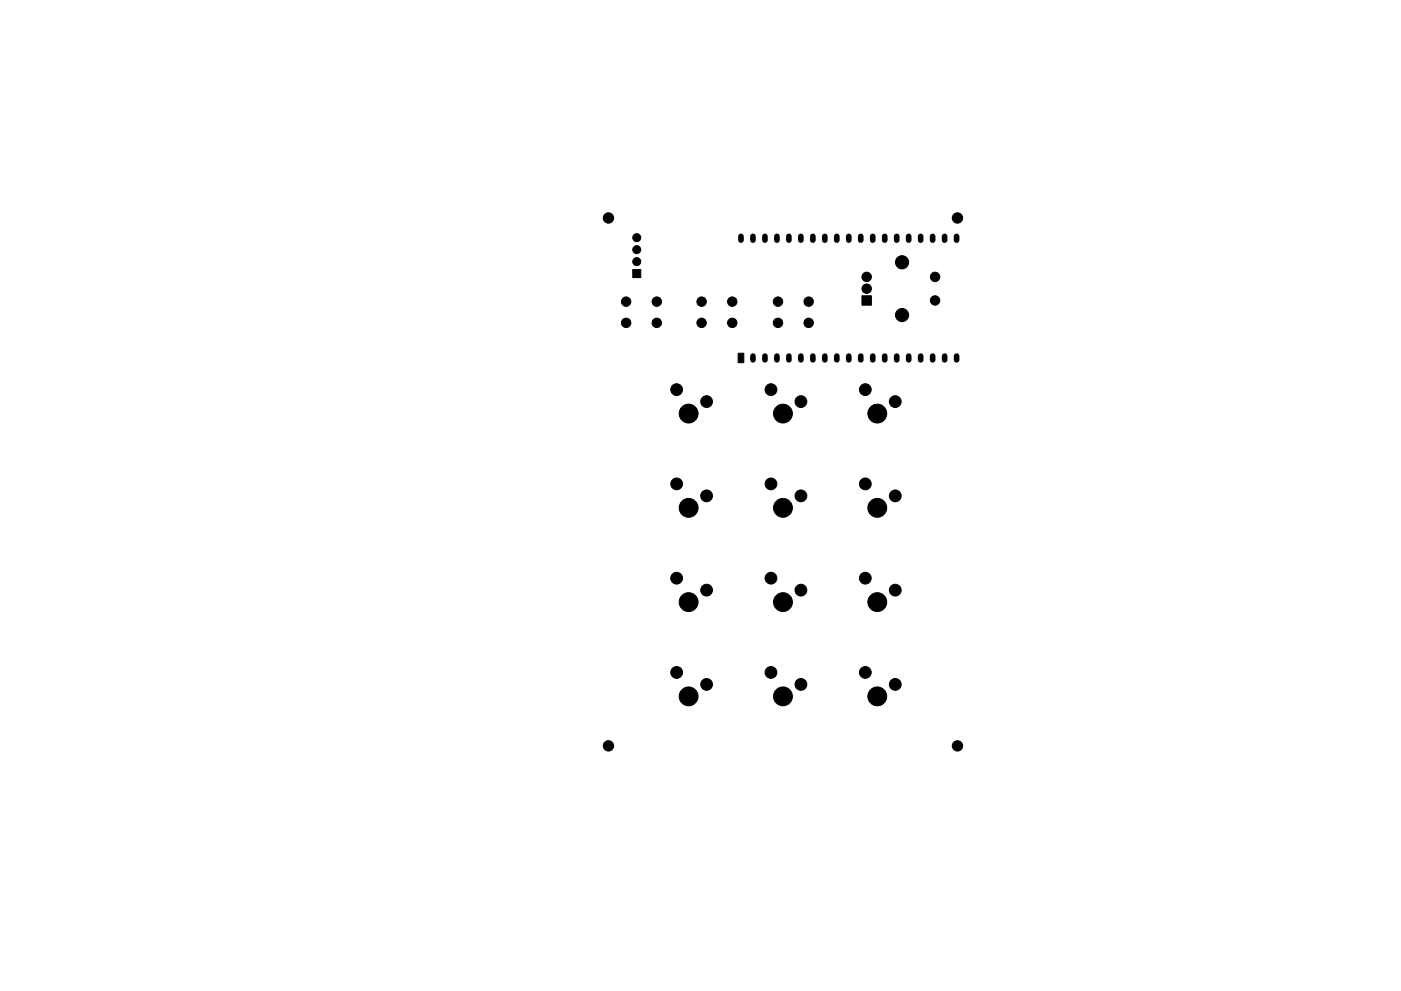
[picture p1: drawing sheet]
<svg xmlns="http://www.w3.org/2000/svg" width="297mm" height="210mm" viewBox="0 0 297 210" stroke-linecap="round" stroke-linejoin="round" font-family="sans-serif">
<g fill="#000" stroke="#000" stroke-width=".21">
<path d="M134.2 57.2h1.7v1.7h-1.7zM156.5 74.9h1.2v2h-1.2zM182.8 62.7h2v2h-2z"/>
<circle cx="129" cy="46.2" r="1.1"/>
<circle cx="135" cy="50.4" r=".85"/>
<circle cx="135" cy="53" r=".85"/>
<circle cx="135" cy="55.5" r=".85"/>
<circle cx="183.8" cy="58.7" r="1"/>
<circle cx="191.3" cy="55.6" r="1.4"/>
<circle cx="198.3" cy="58.7" r="1"/>
<circle cx="203" cy="46.2" r="1.1"/>
<circle cx="132.8" cy="68.5" r="1"/>
<circle cx="132.8" cy="64" r="1"/>
<circle cx="139.3" cy="68.5" r="1"/>
<circle cx="139.3" cy="64" r="1"/>
<circle cx="148.8" cy="68.5" r="1"/>
<circle cx="148.8" cy="64" r="1"/>
<circle cx="155.3" cy="68.5" r="1"/>
<circle cx="155.3" cy="64" r="1"/>
<circle cx="165" cy="68.5" r="1"/>
<circle cx="165" cy="64" r="1"/>
<circle cx="171.5" cy="68.5" r="1"/>
<circle cx="171.5" cy="64" r="1"/>
<circle cx="183.8" cy="61.2" r="1"/>
<circle cx="191.3" cy="66.8" r="1.4"/>
<circle cx="198.3" cy="63.7" r="1"/>
<circle cx="143.5" cy="82.7" r="1.25"/>
<circle cx="146" cy="87.7" r="2"/>
<circle cx="149.8" cy="85.2" r="1.25"/>
<circle cx="163.5" cy="82.7" r="1.25"/>
<circle cx="166" cy="87.7" r="2"/>
<circle cx="169.8" cy="85.2" r="1.25"/>
<circle cx="183.5" cy="82.7" r="1.25"/>
<circle cx="186" cy="87.7" r="2"/>
<circle cx="189.8" cy="85.2" r="1.25"/>
<circle cx="143.5" cy="102.7" r="1.25"/>
<circle cx="146" cy="107.7" r="2"/>
<circle cx="149.8" cy="105.2" r="1.25"/>
<circle cx="163.5" cy="102.7" r="1.25"/>
<circle cx="166" cy="107.7" r="2"/>
<circle cx="169.8" cy="105.2" r="1.25"/>
<circle cx="183.5" cy="102.7" r="1.25"/>
<circle cx="186" cy="107.7" r="2"/>
<circle cx="189.8" cy="105.2" r="1.25"/>
<circle cx="143.5" cy="122.7" r="1.25"/>
<circle cx="146" cy="127.7" r="2"/>
<circle cx="149.8" cy="125.2" r="1.25"/>
<circle cx="163.5" cy="122.7" r="1.25"/>
<circle cx="166" cy="127.7" r="2"/>
<circle cx="169.8" cy="125.2" r="1.25"/>
<circle cx="183.5" cy="122.7" r="1.25"/>
<circle cx="186" cy="127.7" r="2"/>
<circle cx="189.8" cy="125.2" r="1.25"/>
<circle cx="129" cy="158.2" r="1.1"/>
<circle cx="143.5" cy="142.7" r="1.25"/>
<circle cx="146" cy="147.7" r="2"/>
<circle cx="149.8" cy="145.2" r="1.25"/>
<circle cx="163.5" cy="142.7" r="1.25"/>
<circle cx="166" cy="147.7" r="2"/>
<circle cx="169.8" cy="145.2" r="1.25"/>
<circle cx="183.5" cy="142.7" r="1.25"/>
<circle cx="186" cy="147.7" r="2"/>
<circle cx="189.8" cy="145.2" r="1.25"/>
<circle cx="203" cy="158.2" r="1.1"/>
</g>
<g fill="none" stroke="#000" stroke-width="1.2">
<path d="M157.1 50.1v.8M159.6 50.1v.8M162.2 50.1v.8M164.7 50.1v.8M167.3 50.1v.8M169.8 50.1v.8M172.3 50.1v.8M174.9 50.1v.8M177.4 50.1v.8M180 50.1v.8M182.5 50.1v.8M185 50.1v.8"/>
<path d="M187.6 50.1v.8M190.1 50.1v.8M192.7 50.1v.8M195.2 50.1v.8M197.7 50.1v.8M200.3 50.2v.8M202.8 50.2v.8M159.6 75.5v.8M162.2 75.5v.8M164.7 75.5v.8M167.3 75.5v.8M169.8 75.5v.8"/>
<path d="M172.3 75.5v.8M174.9 75.5v.8M177.4 75.5v.8M180 75.5v.8M182.5 75.5v.8M185 75.5v.8M187.6 75.5v.8M190.1 75.5v.8M192.7 75.5v.8M195.2 75.5v.8M197.7 75.5v.8M200.3 75.5v.8"/>
<path d="M202.8 75.5v.8"/>
</g>
</svg>
